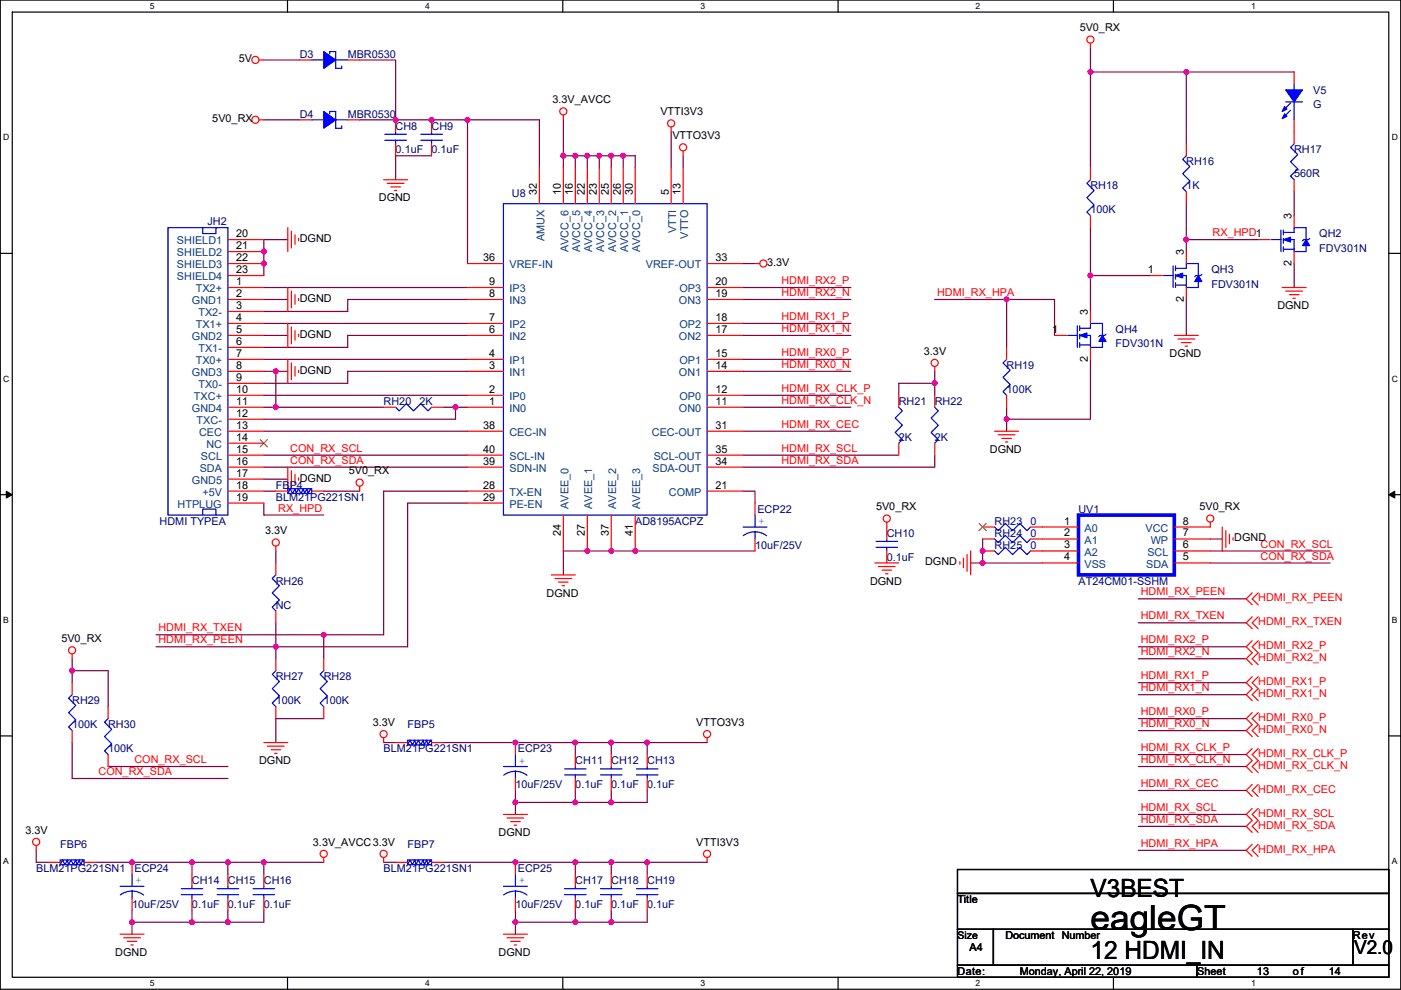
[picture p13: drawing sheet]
<svg xmlns="http://www.w3.org/2000/svg" width="297mm" height="210mm" viewBox="0 0 297 210" stroke-linecap="round" stroke-linejoin="round" font-family="sans-serif">
<defs><g id="words">
<text font-size="7.4" x="231.2" y="197.2">eagleGT</text>
<g font-size="5.3">
<text x="231.2" y="190.2">V3BEST</text>
<text x="231.2" y="203.4">12 HDMI_IN</text>
</g>
<text font-size="4.1" x="287.1" y="202.3">V2.0</text>
<g font-size="2.3">
<text x="228.9" y="6.6">5V0_RX</text>
<text x="50.6" y="13.3">5V</text>
<text x="117.2" y="21.9">3.3V_AVCC</text>
<text x="45" y="26">5V0_RX</text>
<text x="140" y="24.4">VTTI3V3</text>
<text x="142.6" y="29.5">VTTO3V3</text>
<text x="113.8" y="41.4" transform="rotate(-90 113.8 41.4)">32</text>
<text x="118.9" y="41.4" transform="rotate(-90 118.9 41.4)">10</text>
<text x="121.5" y="41.4" transform="rotate(-90 121.5 41.4)">16</text>
<text x="124" y="41.4" transform="rotate(-90 124 41.4)">22</text>
<text x="126.5" y="41.4" transform="rotate(-90 126.5 41.4)">23</text>
<text x="129.1" y="41.4" transform="rotate(-90 129.1 41.4)">25</text>
<text x="131.6" y="41.4" transform="rotate(-90 131.6 41.4)">26</text>
<text x="134.2" y="41.4" transform="rotate(-90 134.2 41.4)">30</text>
<text x="141.8" y="41.4" transform="rotate(-90 141.8 41.4)">5</text>
<text x="144.3" y="41.4" transform="rotate(-90 144.3 41.4)">13</text>
<text x="80.3" y="42.7">DGND</text>
<text x="273.9" y="46.5" transform="rotate(-90 273.9 46.5)">3</text>
<text x="50.1" y="50.3">20</text>
<text x="50.1" y="52.8">21</text>
<text x="63.6" y="51.4">DGND</text>
<text x="50.1" y="55.4">22</text>
<text x="50.1" y="57.9">23</text>
<text x="102.4" y="55.4">36</text>
<text x="151.7" y="55.4">33</text>
<text x="162.6" y="56.4">3.3V</text>
<text x="243.4" y="57.9">1</text>
<text x="251" y="54.1" transform="rotate(-90 251 54.1)">3</text>
<text x="273.9" y="56.4" transform="rotate(-90 273.9 56.4)">2</text>
<text x="50.1" y="65.5">3</text>
<text x="50.1" y="60.5">1</text>
<text x="50.1" y="63">2</text>
<text x="63.6" y="64.1">DGND</text>
<text x="103.7" y="63">8</text>
<text x="103.7" y="60.5">9</text>
<text x="151.7" y="60.5">20</text>
<text x="151.7" y="63">19</text>
<text x="251" y="64.1" transform="rotate(-90 251 64.1)">2</text>
<text x="270.8" y="65.6">DGND</text>
<text x="50.1" y="68.1">4</text>
<text x="50.1" y="70.6">5</text>
<text x="63.6" y="71.7">DGND</text>
<text x="103.7" y="70.6">6</text>
<text x="103.7" y="68.1">7</text>
<text x="151.7" y="68.1">18</text>
<text x="151.7" y="70.6">17</text>
<text x="223.1" y="70.6">1</text>
<text x="230.7" y="66.8" transform="rotate(-90 230.7 66.8)">3</text>
<text x="50.1" y="73.2">6</text>
<text x="50.1" y="75.7">7</text>
<text x="103.7" y="75.7">4</text>
<text x="151.7" y="75.7">15</text>
<text x="195.9" y="75.2">3.3V</text>
<text x="230.7" y="76.8" transform="rotate(-90 230.7 76.8)">2</text>
<text x="248" y="75.7">DGND</text>
<text x="50.1" y="83.3">10</text>
<text x="50.1" y="80.8">9</text>
<text x="50.1" y="78.2">8</text>
<text x="63.6" y="79.3">DGND</text>
<text x="103.7" y="83.3">2</text>
<text x="103.7" y="78.2">3</text>
<text x="151.7" y="83.3">12</text>
<text x="151.7" y="78.2">14</text>
<text x="50.1" y="88.4">12</text>
<text x="50.1" y="85.9">11</text>
<text x="103.7" y="85.9">1</text>
<text x="151.7" y="85.9">11</text>
<text x="50.1" y="90.9">13</text>
<text x="50.1" y="93.5">14</text>
<text x="102.4" y="90.9">38</text>
<text x="151.7" y="90.9">31</text>
<text x="50.1" y="96">15</text>
<text x="50.1" y="98.6">16</text>
<text x="50.1" y="101.1">17</text>
<text x="74" y="100.6">5V0_RX</text>
<text x="102.4" y="98.6">39</text>
<text x="102.4" y="96">40</text>
<text x="151.7" y="98.6">34</text>
<text x="151.7" y="96">35</text>
<text x="209.9" y="96.1">DGND</text>
<text x="50.1" y="106.2">19</text>
<text x="50.1" y="103.6">18</text>
<text x="63.6" y="102.2">DGND</text>
<text x="102.4" y="103.6">28</text>
<text x="102.4" y="106.2">29</text>
<text x="151.7" y="103.6">21</text>
<text x="56.2" y="113.3">3.3V</text>
<text x="118.9" y="113.6" transform="rotate(-90 118.9 113.6)">24</text>
<text x="124" y="113.6" transform="rotate(-90 124 113.6)">27</text>
<text x="129.1" y="113.6" transform="rotate(-90 129.1 113.6)">37</text>
<text x="134.2" y="113.6" transform="rotate(-90 134.2 113.6)">41</text>
<text x="185.7" y="108.2">5V0_RX</text>
<text x="225.6" y="111.3">1</text>
<text x="225.6" y="113.8">2</text>
<text x="250.8" y="113.8">7</text>
<text x="250.8" y="111.3">8</text>
<text x="254.3" y="108.2">5V0_RX</text>
<text x="196.1" y="119.9">DGND</text>
<text x="225.6" y="116.3">3</text>
<text x="225.6" y="118.9">4</text>
<text x="250.8" y="116.3">6</text>
<text x="250.8" y="118.9">5</text>
<text x="261.7" y="114.9">DGND</text>
<text x="184.5" y="124">DGND</text>
<text x="115.9" y="126.5">DGND</text>
<text x="13" y="136.2">5V0_RX</text>
<text x="79.1" y="154">3.3V</text>
<text x="147.6" y="154">VTTO3V3</text>
<text x="54.9" y="162.1">DGND</text>
<text x="5.4" y="176.8">3.3V</text>
<text x="66.4" y="179.4">3.3V_AVCC3.3V</text>
<text x="105.7" y="177.3">DGND</text>
<text x="147.6" y="179.4">VTTI3V3</text>
<text x="203" y="191.6">Title</text>
<text x="24.4" y="202.7">DGND</text>
<text x="105.7" y="202.7">DGND</text>
<text x="205.5" y="201.7">A4</text>
<text x="213.2" y="199.2">Document Number</text>
<text x="286.8" y="199.2">Rev</text>
<text x="203" y="206.8">Date:</text>
<text x="216.2" y="206.8">Monday, April 22, 2019</text>
<text x="253.8" y="206.8">Sheet</text>
<text x="266.5" y="206.8">13</text>
<text x="274.1" y="206.8">of</text>
<text x="281.7" y="206.8">14</text>
</g>
<g font-size="2.3" fill="#000080">
<text x="63.6" y="12.2">D3</text>
<text x="73.7" y="12.2">MBR0530</text>
<text x="278.4" y="19.9">V5</text>
<text x="278.4" y="22.9">G</text>
<text x="63.6" y="24.9">D4</text>
<text x="73.7" y="24.9">MBR0530</text>
<text x="83.9" y="27.5">CH8</text>
<text x="91.5" y="27.5">CH9</text>
<text x="83.9" y="32.6">0.1uF</text>
<text x="91.5" y="32.6">0.1uF</text>
<text x="251.5" y="35.1">RH16</text>
<text x="274.4" y="32.6">RH17</text>
<text x="108.5" y="41.7">U8</text>
<text x="231.2" y="40.2">RH18</text>
<text x="251.5" y="40.2">1K</text>
<text x="274.4" y="37.6">560R</text>
<text x="44" y="47.8">JH2</text>
<text x="231.2" y="45.3">100K</text>
<text x="279.7" y="50.3">QH2</text>
<text x="279.7" y="53.4">FDV301N</text>
<text x="256.9" y="58">QH3</text>
<text x="256.9" y="61">FDV301N</text>
<text x="236.5" y="70.7">QH4</text>
<text x="236.5" y="73.7">FDV301N</text>
<text x="213.4" y="78.3">RH19</text>
<text x="213.4" y="83.4">100K</text>
<text x="81.3" y="85.9">RH20</text>
<text x="89" y="85.9">2K</text>
<text x="190.6" y="85.9">RH21</text>
<text x="198.2" y="85.9">RH22</text>
<text x="190.6" y="93.5">2K</text>
<text x="198.2" y="93.5">2K</text>
<text x="58.5" y="103.7">FBP4</text>
<text x="58.5" y="106.2">BLM21PG221SN1</text>
<text x="33.8" y="111.3">HDMI TYPEA</text>
<text x="134.7" y="111.3">AD8195ACPZ</text>
<text x="160.6" y="108.8">ECP22</text>
<text x="188" y="113.8">CH10</text>
<text x="210.9" y="111.3">RH23</text>
<text x="210.9" y="113.8">RH24</text>
<text x="218.5" y="111.3">0</text>
<text x="218.5" y="113.8">0</text>
<text x="228.7" y="108.8">UV1</text>
<text x="160.1" y="116.4">10uF/25V</text>
<text x="188" y="118.9">0.1uF</text>
<text x="210.9" y="116.4">RH25</text>
<text x="218.5" y="116.4">0</text>
<text x="58.5" y="124">RH26</text>
<text x="228.7" y="124">AT24CM01-SSHM</text>
<text x="58.5" y="129.1">NC</text>
<text x="15.3" y="149.4">RH29</text>
<text x="58.5" y="144.3">RH27</text>
<text x="58.5" y="149.4">100K</text>
<text x="68.6" y="144.3">RH28</text>
<text x="68.6" y="149.4">100K</text>
<text x="15.3" y="154.5">100K</text>
<text x="22.9" y="154.5">RH30</text>
<text x="86.4" y="154.5">FBP5</text>
<text x="22.9" y="159.6">100K</text>
<text x="81.3" y="159.6">BLM21PG221SN1</text>
<text x="109.8" y="159.6">ECP23</text>
<text x="109.3" y="167.2">10uF/25V</text>
<text x="122" y="162.1">CH11</text>
<text x="122" y="167.2">0.1uF</text>
<text x="129.6" y="162.1">CH12</text>
<text x="129.6" y="167.2">0.1uF</text>
<text x="137.2" y="162.1">CH13</text>
<text x="137.2" y="167.2">0.1uF</text>
<text x="12.8" y="179.9">FBP6</text>
<text x="86.4" y="179.9">FBP7</text>
<text x="7.7" y="185">BLM21PG221SN1</text>
<text x="28.5" y="185">ECP24</text>
<text x="81.3" y="185">BLM21PG221SN1</text>
<text x="109.8" y="185">ECP25</text>
<text x="40.7" y="187.5">CH14</text>
<text x="48.3" y="187.5">CH15</text>
<text x="55.9" y="187.5">CH16</text>
<text x="122" y="187.5">CH17</text>
<text x="129.6" y="187.5">CH18</text>
<text x="137.2" y="187.5">CH19</text>
<text x="28" y="192.6">10uF/25V</text>
<text x="40.7" y="192.6">0.1uF</text>
<text x="48.3" y="192.6">0.1uF</text>
<text x="55.9" y="192.6">0.1uF</text>
<text x="109.3" y="192.6">10uF/25V</text>
<text x="122" y="192.6">0.1uF</text>
<text x="129.6" y="192.6">0.1uF</text>
<text x="137.2" y="192.6">0.1uF</text>
</g>
<g font-size="2.3" fill="#004080">
<text x="37.5" y="51.9">SHIELD1</text>
<text x="115.4" y="51.2" transform="rotate(-90 115.4 51.2)">AMUX</text>
<text x="120.5" y="53.5" transform="rotate(-90 120.5 53.5)">AVCC_6</text>
<text x="123" y="53.5" transform="rotate(-90 123 53.5)">AVCC_5</text>
<text x="125.6" y="53.5" transform="rotate(-90 125.6 53.5)">AVCC_4</text>
<text x="128.1" y="53.5" transform="rotate(-90 128.1 53.5)">AVCC_3</text>
<text x="130.7" y="53.5" transform="rotate(-90 130.7 53.5)">AVCC_2</text>
<text x="133.2" y="53.5" transform="rotate(-90 133.2 53.5)">AVCC_1</text>
<text x="135.7" y="53.5" transform="rotate(-90 135.7 53.5)">AVCC_0</text>
<text x="143.4" y="49.4" transform="rotate(-90 143.4 49.4)">VTTI</text>
<text x="145.9" y="50.6" transform="rotate(-90 145.9 50.6)">VTTO</text>
<text x="37.5" y="54.4">SHIELD2</text>
<text x="37.5" y="56.9">SHIELD3</text>
<text x="37.5" y="59.5">SHIELD4</text>
<text x="108" y="56.9">VREF-IN</text>
<text x="136.9" y="56.9">VREF-OUT</text>
<text x="40.7" y="64.6">GND1</text>
<text x="41.5" y="62">TX2+</text>
<text x="108" y="64.6">IN3</text>
<text x="108" y="62">IP3</text>
<text x="144" y="64.6">ON3</text>
<text x="144.1" y="62">OP3</text>
<text x="41.5" y="69.6">TX1+</text>
<text x="42.1" y="67.1">TX2-</text>
<text x="108" y="69.6">IP2</text>
<text x="144.1" y="69.6">OP2</text>
<text x="40.7" y="72.2">GND2</text>
<text x="41.5" y="77.3">TX0+</text>
<text x="42.1" y="74.7">TX1-</text>
<text x="108" y="77.3">IP1</text>
<text x="108" y="72.2">IN2</text>
<text x="144" y="72.2">ON2</text>
<text x="144.1" y="77.3">OP1</text>
<text x="40.7" y="79.8">GND3</text>
<text x="42.1" y="82.3">TX0-</text>
<text x="108" y="79.8">IN1</text>
<text x="144" y="79.8">ON1</text>
<text x="40.7" y="87.4">GND4</text>
<text x="41.1" y="84.9">TXC+</text>
<text x="41.7" y="90">TXC-</text>
<text x="108" y="87.4">IN0</text>
<text x="108" y="84.9">IP0</text>
<text x="144" y="87.4">ON0</text>
<text x="144.1" y="84.9">OP0</text>
<text x="42.2" y="92.5">CEC</text>
<text x="43.7" y="95">NC</text>
<text x="108" y="92.5">CEC-IN</text>
<text x="138.2" y="92.5">CEC-OUT</text>
<text x="42.4" y="100.1">SDA</text>
<text x="42.6" y="97.6">SCL</text>
<text x="108" y="100.1">SDN-IN</text>
<text x="108" y="97.6">SCL-IN</text>
<text x="138.3" y="100.1">SDA-OUT</text>
<text x="138.6" y="97.6">SCL-OUT</text>
<text x="37.7" y="107.7">HTPLUG</text>
<text x="40.7" y="102.7">GND5</text>
<text x="42.9" y="105.2">+5V</text>
<text x="108" y="105.2">TX-EN</text>
<text x="108" y="107.7">PE-EN</text>
<text x="120.5" y="108" transform="rotate(-90 120.5 108)">AVEE_0</text>
<text x="125.6" y="108" transform="rotate(-90 125.6 108)">AVEE_1</text>
<text x="130.7" y="108" transform="rotate(-90 130.7 108)">AVEE_2</text>
<text x="135.7" y="108" transform="rotate(-90 135.7 108)">AVEE_3</text>
<text x="141.8" y="105.2">COMP</text>
<text x="229.9" y="112.8">A0</text>
<text x="242.9" y="112.8">VCC</text>
<text x="229.9" y="115.4">A1</text>
<text x="229.9" y="117.9">A2</text>
<text x="243.3" y="117.9">SCL</text>
<text x="244" y="115.4">WP</text>
<text x="229.9" y="120.4">VSS</text>
<text x="243" y="120.4">SDA</text>
</g>
<g font-size="2.3" fill="#f00">
<text x="257.1" y="50.1">RX_HPD1</text>
<text x="165.7" y="60.3">HDMI_RX2_P</text>
<text x="165.7" y="62.8">HDMI_RX2_N</text>
<text x="198.7" y="62.8">HDMI_RX_HPA</text>
<text x="165.7" y="67.9">HDMI_RX1_P</text>
<text x="165.7" y="70.4">HDMI_RX1_N</text>
<text x="165.7" y="75.5">HDMI_RX0_P</text>
<text x="165.7" y="78">HDMI_RX0_N</text>
<text x="165.7" y="83.1">HDMI_RX_CLK_P</text>
<text x="165.7" y="85.7">HDMI_RX_CLK_N</text>
<text x="61.5" y="95.8">CON_RX_SCL</text>
<text x="165.7" y="95.8">HDMI_RX_SCL</text>
<text x="165.7" y="90.7">HDMI_RX_CEC</text>
<text x="61.5" y="98.4">CON_RX_SDA</text>
<text x="165.7" y="98.4">HDMI_RX_SDA</text>
<text x="59" y="108.5">RX_HPD</text>
<text x="267.3" y="116.1">CON_RX_SCL</text>
<text x="267.3" y="118.7">CON_RX_SDA</text>
<text x="241.9" y="131.4">HDMI_RX_TXEN</text>
<text x="241.9" y="126.3">HDMI_RX_PEEN</text>
<text x="266.8" y="127.6">HDMI_RX_PEEN</text>
<text x="33.6" y="133.9">HDMI_RX_TXEN</text>
<text x="33.6" y="136.5">HDMI_RX_PEEN</text>
<text x="241.9" y="136.5">HDMI_RX2_P</text>
<text x="266.8" y="137.7">HDMI_RX2_P</text>
<text x="266.8" y="132.6">HDMI_RX_TXEN</text>
<text x="241.9" y="139">HDMI_RX2_N</text>
<text x="266.8" y="140.3">HDMI_RX2_N</text>
<text x="241.9" y="144.1">HDMI_RX1_P</text>
<text x="241.9" y="146.6">HDMI_RX1_N</text>
<text x="266.8" y="145.3">HDMI_RX1_P</text>
<text x="266.8" y="147.9">HDMI_RX1_N</text>
<text x="241.9" y="151.7">HDMI_RX0_P</text>
<text x="241.9" y="154.2">HDMI_RX0_N</text>
<text x="266.8" y="153">HDMI_RX0_P</text>
<text x="266.8" y="155.5">HDMI_RX0_N</text>
<text x="28.5" y="161.9">CON_RX_SCL</text>
<text x="241.9" y="159.3">HDMI_RX_CLK_P</text>
<text x="241.9" y="161.9">HDMI_RX_CLK_N</text>
<text x="266.8" y="160.6">HDMI_RX_CLK_P</text>
<text x="20.9" y="164.4">CON_RX_SDA</text>
<text x="241.9" y="166.9">HDMI_RX_CEC</text>
<text x="266.8" y="163.1">HDMI_RX_CLK_N</text>
<text x="241.9" y="172">HDMI_RX_SCL</text>
<text x="266.8" y="168.2">HDMI_RX_CEC</text>
<text x="266.8" y="173.3">HDMI_RX_SCL</text>
<text x="241.9" y="174.6">HDMI_RX_SDA</text>
<text x="241.9" y="179.6">HDMI_RX_HPA</text>
<text x="266.8" y="175.8">HDMI_RX_SDA</text>
<text x="266.8" y="180.9">HDMI_RX_HPA</text>
</g>
<text font-size="2.2" x="203" y="199.1">Size</text>
<g font-size="2.1" fill="#00f">
<text x="160.8" y="111.2">+</text>
<text x="110" y="162">+</text>
<text x="28.8" y="187.4">+</text>
<text x="110" y="187.4">+</text>
</g>
<g font-size="1.8">
<text x="31.8" y="1.9">5</text>
<text x="90.1" y="1.9">4</text>
<text x="148.5" y="1.9">3</text>
<text x="206.9" y="1.9">2</text>
<text x="265.2" y="1.9">1</text>
<text x=".7" y="29.8">D</text>
<text x="295.1" y="29.8">D</text>
<text x=".7" y="81">C</text>
<text x="295.1" y="81">C</text>
<text x=".7" y="132.1">B</text>
<text x="295.1" y="132.1">B</text>
<text x=".7" y="183.3">A</text>
<text x="295.1" y="183.3">A</text>
<text x="31.8" y="209.2">5</text>
<text x="90.1" y="209.2">4</text>
<text x="148.5" y="209.2">3</text>
<text x="206.9" y="209.2">2</text>
<text x="265.2" y="209.2">1</text>
</g>
</g></defs>
<path d="M.1 0h296.9v209.8h-296.9zM2.6 2.6h291.8v204.7h-291.8z" fill="none" stroke="#000" stroke-width=".25"/>
<g fill="#fff">
<path d="M31.8 .3h1v2h-1z"/>
<path d="M31.8 207.5h1v2.1h-1z"/>
</g>
<path d="M61 0v2.6M61 207.3v2.5" fill="none" stroke="#000" stroke-width=".25"/>
<g fill="#fff">
<path d="M90.1 .3h1v2h-1z"/>
<path d="M90.1 207.5h1v2.1h-1z"/>
</g>
<path d="M119.3 0v2.6M119.3 207.3v2.5" fill="none" stroke="#000" stroke-width=".25"/>
<g fill="#fff">
<path d="M148.5 .3h1v2h-1z"/>
<path d="M148.5 207.5h1v2.1h-1z"/>
</g>
<path d="M177.7 0v2.6M177.7 207.3v2.5" fill="none" stroke="#000" stroke-width=".25"/>
<g fill="#fff">
<path d="M206.9 .3h1v2h-1z"/>
<path d="M206.9 207.5h1v2.1h-1z"/>
</g>
<path d="M236.1 0v2.6M236.1 207.3v2.5" fill="none" stroke="#000" stroke-width=".25"/>
<g fill="#fff">
<path d="M265.2 .3h1v2h-1z"/>
<path d="M265.2 207.5h1v2.1h-1z"/>
<path d="M.7 28.2h1.3v2h-1.3z"/>
<path d="M295.1 28.2h1.3v2h-1.3z"/>
<path d="M.7 79.3h1.3v2.1h-1.3z"/>
<path d="M295.1 79.3h1.3v2.1h-1.3z"/>
</g>
<path d="M.1 53.7h2.5M294.4 53.7h2.6" fill="none" stroke="#000" stroke-width=".25"/>
<g fill="#fff">
<path d="M.7 130.5h1.2v2h-1.2z"/>
<path d="M295.1 130.5h1.2v2h-1.2z"/>
</g>
<path d="M.1 104.9h2.5M294.4 104.9h2.6" fill="none" stroke="#000" stroke-width=".25"/>
<path d="M1.3 104.2l1.3 .7-1.3 .7zM294.4 104.9l1.3-.7v1.4z" fill="#000" stroke="#000" stroke-width=".21"/>
<g fill="#fff">
<path d="M.7 181.7h1.2v2h-1.2z"/>
<path d="M295.1 181.7h1.2v2h-1.2z"/>
</g>
<path d="M.1 156.1h2.5M294.4 156.1h2.6M203 184.4h91.4v5.1h-91.4zM203 189.5h91.4v7.6h-91.4zM203 197.1h7.6v7.6h-7.6zM210.6 197.1h76.2v7.6h-76.2zM286.8 197.1h7.6v7.6h-7.6zM203 204.7h50.8v2.6h-50.8zM253.8 204.7h40.6v2.6h-40.6z" fill="none" stroke="#000" stroke-width=".25"/>
<g fill="none" stroke="#800040" stroke-width=".25">
<path d="M55.9 12.7h7.7M76.3 12.7h7.6v12.7M231.2 10.2v5.1h20.3M231.2 15.3v20.3M251.5 15.3h22.9M251.5 15.3v15.2M55.9 25.4h7.7M76.3 25.4h7.6M83.9 25.4h15.2M91.5 33h-7.6v5.1M99.1 25.4h15.3v10.2M99.1 25.4v30.5"/>
<path d="M119.4 33v2.6M119.4 33h2.6M119.4 25.4v7.6M122 33v2.6M122 33h2.5M124.5 33h2.6M124.5 33v2.6M127.1 33v2.6M127.1 33h2.5M129.6 33v2.6M129.6 33h2.5M132.1 33h2.6v2.6"/>
<path d="M132.1 33v2.6M142.3 28v7.6M144.8 33v2.6M61 50.8h-5.1v7.6M157.5 55.9h2.6M231.2 48.3v10.1M231.2 58.4v7.7M231.2 58.4h12.7M251.5 43.2v7.6M251.5 50.8v2.6M251.5 50.8h15.3M274.4 55.9v5.1"/>
<path d="M274.4 40.7v5M55.9 61h43.2M55.9 68.6h43.2M55.9 76.2h43.2M55.9 63.5h5.1M55.9 71.1h5.1M55.9 78.8h2.6M58.5 78.8h2.5M58.5 78.8v7.6M99.1 63.5h-25.4v2.6h-17.8M99.1 71.1h-25.4v2.6h-17.8M99.1 78.8h-25.4v2.5h-17.8"/>
<path d="M157.5 63.5h22.9M157.5 68.6h22.9M157.5 71.1h22.9M157.5 76.2h22.9M157.5 78.8h22.9M157.5 61h22.9M198.2 63.5h15.2M198.2 78.8v2.5M213.4 63.5h10.2v7.6M213.4 63.5v10.2M231.2 76.2v12.7h-17.8M251.5 63.5v7.6"/>
<path d="M55.9 83.8h43.2M55.9 91.5h43.2M55.9 96.5h43.2M55.9 99.1h43.2M55.9 86.4h2.6M58.5 86.4h22.8M94 86.4h2.6M96.6 86.4v2.5h-40.7M96.6 86.4h2.5M157.5 83.8h22.9M157.5 86.4h22.9M157.5 91.5h22.9"/>
<path d="M157.5 96.5h33.1M198.2 96.5v2.6h-40.7M198.2 81.3h-7.6v2.5M198.2 81.3v2.5M213.4 88.9v2.6M213.4 86.4v2.5M55.9 106.7v2.5h12.7M55.9 104.2h2.6M55.9 101.6h5.1M58.5 116.9v2.5M68.6 104.2h7.7M99.1 104.2h-17.8v30.4h-12.7"/>
<path d="M99.1 106.7h-12.7v30.5h-27.9M157.5 104.2h2.6v2.5M160.1 116.9h-40.7v5M205.8 119.4h2.5M208.3 119.4h12.7M208.3 114.3v5.1M256.6 116.9h25.4M256.6 119.4h25.4M256.6 114.3h2.5M15.3 139.7v2.6M33.1 137.2h25.4M33.1 134.6h35.5"/>
<path d="M58.5 137.2v2.5M58.5 132.1v5.1M68.6 134.6v5.1M241.4 132.1h22.8M241.4 127h22.8M241.4 137.2h22.8M241.4 139.7h22.8M15.3 157.5v7.6h33M15.3 142.3h7.6v7.6M15.3 142.3v2.5M68.6 152.4h-10.1v5.1M81.3 157.5h2.6"/>
<path d="M122 157.5h-28M122 157.5v2.5M122 157.5h7.6M129.6 157.5v2.5M129.6 157.5h7.6M137.2 157.5v2.5M137.2 157.5h12.7M241.4 144.8h22.8M241.4 147.3h22.8M241.4 152.4h22.8M241.4 155h22.8M22.9 162.6h25.4"/>
<path d="M109.3 167.7v2.5M109.3 170.2h12.7M109.3 170.2v2.5M122 167.7v2.5M122 170.2h7.6M129.6 167.7v2.5M137.2 167.7v2.5h-7.6M241.4 167.7h22.8M241.4 160h22.8M241.4 162.6h22.8M241.4 172.7h22.8M241.4 175.3h22.8"/>
<path d="M7.7 180.4v2.5h2.5M20.4 182.9h20.3M28 193.1v2.5M28 195.6v2.5M28 195.6h12.7M40.7 182.9v2.5M40.7 193.1v2.5M40.7 182.9h7.6M40.7 195.6h7.6M48.3 182.9v2.5M48.3 182.9h7.6M48.3 193.1v2.5"/>
<path d="M55.9 182.9h12.7M55.9 182.9v2.5M55.9 193.1v2.5h-7.6M81.3 182.9h2.6M94 182.9h28M109.3 193.1v2.5M109.3 195.6h12.7M109.3 195.6v2.5M122 182.9v2.5M122 193.1v2.5M122 182.9h7.6M122 195.6h7.6"/>
<path d="M129.6 182.9v2.5M129.6 193.1v2.5M129.6 182.9h7.6M137.2 182.9v2.5M137.2 193.1v2.5h-7.6M137.2 182.9h12.7M241.4 180.4h22.8"/>
</g>
<g fill="#f0f" stroke="#f0f" stroke-width=".25">
<circle cx="55.9" cy="55.9" r=".5"/>
<circle cx="55.9" cy="53.3" r=".5"/>
<circle cx="58.5" cy="78.7" r=".5"/>
<circle cx="58.5" cy="86.4" r=".5"/>
<circle cx="96.6" cy="86.4" r=".5"/>
<circle cx="124.5" cy="116.8" r=".5"/>
<circle cx="129.6" cy="116.8" r=".5"/>
<circle cx="134.7" cy="116.8" r=".5"/>
<circle cx="58.5" cy="137.2" r=".5"/>
<circle cx="68.6" cy="134.6" r=".5"/>
<circle cx="40.7" cy="182.9" r=".5"/>
<circle cx="28" cy="182.9" r=".5"/>
<circle cx="48.3" cy="182.9" r=".5"/>
<circle cx="40.7" cy="195.6" r=".5"/>
<circle cx="28" cy="195.6" r=".5"/>
<circle cx="48.3" cy="195.6" r=".5"/>
<circle cx="55.9" cy="182.9" r=".5"/>
<circle cx="119.4" cy="33" r=".5"/>
<circle cx="122" cy="33" r=".5"/>
<circle cx="124.5" cy="33" r=".5"/>
<circle cx="127" cy="33" r=".5"/>
<circle cx="129.6" cy="33" r=".5"/>
<circle cx="132.1" cy="33" r=".5"/>
<circle cx="213.4" cy="88.9" r=".5"/>
<circle cx="213.4" cy="63.5" r=".5"/>
<circle cx="231.2" cy="58.4" r=".5"/>
<circle cx="251.5" cy="50.8" r=".5"/>
<circle cx="231.2" cy="15.2" r=".5"/>
<circle cx="251.5" cy="15.2" r=".5"/>
<circle cx="122" cy="182.9" r=".5"/>
<circle cx="109.3" cy="182.9" r=".5"/>
<circle cx="137.2" cy="182.9" r=".5"/>
<circle cx="129.6" cy="182.9" r=".5"/>
<circle cx="122" cy="195.6" r=".5"/>
<circle cx="109.3" cy="195.6" r=".5"/>
<circle cx="129.6" cy="195.6" r=".5"/>
<circle cx="137.2" cy="157.5" r=".5"/>
<circle cx="109.3" cy="157.5" r=".5"/>
<circle cx="129.6" cy="157.5" r=".5"/>
<circle cx="122" cy="157.5" r=".5"/>
<circle cx="122" cy="170.2" r=".5"/>
<circle cx="109.3" cy="170.2" r=".5"/>
<circle cx="129.6" cy="170.2" r=".5"/>
<circle cx="198.2" cy="81.3" r=".5"/>
<circle cx="83.9" cy="25.4" r=".5"/>
<circle cx="99.1" cy="25.4" r=".5"/>
<circle cx="15.3" cy="142.2" r=".5"/>
<circle cx="208.3" cy="116.8" r=".5"/>
<circle cx="208.3" cy="119.4" r=".5"/>
<circle cx="91.5" cy="25.4" r=".5"/>
</g>
<g fill="none" stroke="#f00" stroke-width=".25">
<path d="M54.9 12.7h1M63.6 12.7h2.5M73.7 12.7h2.6M231.2 9.2v1M274.4 15.3v2.5M54.9 25.4h1M63.6 25.4h2.5M73.7 25.4h2.6M81.3 38.1h5.1M82.1 38.9h3.6M82.9 39.6h2M83.9 25.4v2.6"/>
<path d="M83.9 30.5v2.5M91.5 25.4v2.6M91.5 30.5v2.5M114.4 35.6v7.6M119.4 24.4v1M119.4 35.6v7.6M122 35.6v7.6M124.5 35.6v7.6M127.1 35.6v7.6M129.6 35.6v7.6M132.1 35.6v7.6M134.7 35.6v7.6"/>
<path d="M142.3 26.9v1.1M142.3 35.6v7.6M144.8 32v1M144.8 35.6v7.6M231.2 35.6v2.5M251.5 30.5v2.5M274.4 38.1v2.6M274.4 25.4v5.1M48.3 50.8h7.6M48.3 53.4h7.6M48.3 55.9h7.6M48.3 58.4h7.6"/>
<path d="M61 48.3v5.1M61.8 49v3.6M62.5 49.8v2M63.3 50.6v.5M83.6 40.4h.5M99.1 55.9h7.6M149.9 55.9h7.6M160.1 55.9h1M231.2 45.7v2.6M243.9 58.4h2.5M251.5 53.4v2.5M251.5 40.7v2.5"/>
<path d="M266.8 50.8h2.5M274.4 45.7v2.6M274.4 53.4v2.5M48.3 61h7.6M48.3 63.5h7.6M48.3 66.1h7.6M48.3 68.6h7.6M48.3 71.1h7.6M48.3 73.7h7.6M48.3 76.2h7.6M48.3 78.8h7.6M61 61v5.1"/>
<path d="M61 68.6v5.1M61 76.2v5.1M61.8 61.7v3.6M61.8 69.4v3.5M61.8 77v3.5M62.5 62.5v2M62.5 70.1v2.1M62.5 77.7v2.1M63.3 63.3v.5M63.3 70.9v.5M63.3 78.5v.5M99.1 78.8h7.6"/>
<path d="M99.1 76.2h7.6M99.1 71.1h7.6M99.1 68.6h7.6M99.1 63.5h7.6M99.1 61h7.6M149.9 61h7.6M149.9 63.5h7.6M149.9 68.6h7.6M149.9 71.1h7.6M149.9 76.2h7.6M149.9 78.8h7.6M198.2 77.7v1.1"/>
<path d="M213.4 73.7v2.5M223.6 71.1h2.5M231.2 66.1v2.5M231.2 73.7v2.5M249 71.1h5.1M249.7 71.9h3.6M250.5 72.7h2M251.3 73.4h.5M251.5 61v2.5M271.8 61h5.1M272.6 61.7h3.6M273.4 62.5h2"/>
<path d="M274.1 63.3h.5M48.3 81.3h7.6M48.3 83.8h7.6M48.3 86.4h7.6M48.3 88.9h7.6M48.3 91.5h7.6M48.3 94h7.6M48.3 96.5h7.6M48.3 99.1h7.6M61 99.1v5.1h-2.5M61.8 99.8v3.6M81.3 86.4h2.6"/>
<path d="M91.5 86.4h2.5M99.1 86.4h7.6M99.1 83.8h7.6M99.1 91.5h7.6M99.1 99.1h7.6M99.1 96.5h7.6M149.9 83.8h7.6M149.9 86.4h7.6M149.9 91.5h7.6M149.9 96.5h7.6M149.9 99.1h7.6M190.6 83.8v2.6"/>
<path d="M190.6 94v2.5M198.2 83.8v2.6M198.2 94v2.5M210.9 91.5h5.1M211.6 92.2h3.6M212.4 93h2M213.2 93.7h.5M213.4 83.8v2.6M48.3 101.6h7.6M48.3 104.2h7.6M48.3 106.7h7.6M58.5 115.8v1.1"/>
<path d="M58.5 119.4v2.5M62.5 100.6v2M63.3 101.4v.5M66.1 104.2h2.5M76.3 103.1v1.1M99.1 104.2h7.6M99.1 106.7h7.6M119.4 109.2v7.7M124.5 109.2v7.7M129.6 109.2v7.7M134.7 109.2v7.7M149.9 104.2h7.6"/>
<path d="M160.1 106.7v2.5M160.1 114.3v2.6M185.5 119.4h5.1M188 110.8v3.5M188 116.9v2.5M203.5 119.1v.6M204.3 118.4v2M205 117.6v3.6M205.8 116.9v5M208.3 116.9h2.6M208.3 111.8h2.6M208.3 114.3h2.6"/>
<path d="M218.5 116.9h10.2M218.5 111.8h10.2M218.5 114.3h10.2M221 119.4h7.7M249 114.3h7.6M249 116.9h7.6M249 119.4h7.6M256.6 110.8v1h-7.6M259.1 111.8v5.1M259.9 112.5v3.6M260.7 113.3v2M261.4 114.1v.5"/>
<path d="M15.3 138.7v1M58.5 129.6v2.5M58.5 139.7v2.6M68.6 139.7v2.6M116.9 121.9h5.1M117.7 122.7h3.5M118.4 123.5h2.1M119.2 124.2h.5M186.2 120.2h3.6M187 120.9h2M187.8 121.7h.5M265.5 135.9l-1.3 1.3 1.3 1.3-1.3 1.2 1.3 1.3"/>
<path d="M265.5 130.8l-1.3 1.3 1.3 1.3M265.5 125.8l-1.3 1.2 1.3 1.3M266.8 135.9l-1.3 1.3 1.3 1.3-1.3 1.2 1.3 1.3M266.8 130.8l-1.3 1.3 1.3 1.3M266.8 125.8l-1.3 1.2 1.3 1.3M15.3 155v2.5M15.3 144.8v2.5M22.9 149.9v2.5M55.9 157.5h5.1M56.7 158.3h3.6M57.5 159h2M58.2 159.8h.5"/>
<path d="M58.5 149.9v2.5M68.6 149.9v2.5M81.3 156.5v1M83.9 157.5h2.5M91.5 157.5h2.5M109.3 157.5v2.5M149.9 156.5v1M265.5 143.5l-1.3 1.3 1.3 1.3-1.3 1.2 1.3 1.3M265.5 151.2l-1.3 1.2 1.3 1.3-1.3 1.3 1.3 1.2M265.5 158.8l-1.3 1.2 1.3 1.3-1.3 1.3 1.3 1.3M266.8 143.5l-1.3 1.3 1.3 1.3-1.3 1.2 1.3 1.3M266.8 151.2l-1.3 1.2 1.3 1.3-1.3 1.3 1.3 1.2"/>
<path d="M266.8 158.8l-1.3 1.2 1.3 1.3-1.3 1.3 1.3 1.3M7.7 179.3v1.1M22.9 160v2.6M106.7 172.7h5.1M107.5 173.5h3.6M108.3 174.3h2M109 175h.5M109.3 165.1v2.6M122 160v2.6M122 165.1v2.6M129.6 160v2.6M129.6 165.1v2.6"/>
<path d="M137.2 160v2.6M137.2 165.1v2.6M265.5 166.4l-1.3 1.3 1.3 1.2M265.5 171.5l-1.3 1.2 1.3 1.3-1.3 1.3 1.3 1.3M265.5 179.1l-1.3 1.3 1.3 1.2M266.8 166.4l-1.3 1.3 1.3 1.2M266.8 171.5l-1.3 1.2 1.3 1.3-1.3 1.3 1.3 1.3M266.8 179.1l-1.3 1.3 1.3 1.2M10.2 182.9h2.6M17.8 182.9h2.6M25.5 198.1h5M26.2 198.9h3.6"/>
<path d="M27 199.7h2M28 182.9v2.5M28 190.5v2.6M40.7 185.4v2.6M40.7 190.5v2.6M48.3 185.4v2.6M48.3 190.5v2.6M55.9 185.4v2.6M55.9 190.5v2.6M68.6 181.9v1M81.3 181.9v1M83.9 182.9h2.5"/>
<path d="M91.5 182.9h2.5M106.7 198.1h5.1M107.5 198.9h3.6M108.3 199.7h2M109.3 182.9v2.5M109.3 190.5v2.6M122 185.4v2.6M122 190.5v2.6M129.6 185.4v2.6M129.6 190.5v2.6M137.2 185.4v2.6M137.2 190.5v2.6"/>
<path d="M149.9 181.9v1M27.7 200.4h.6M109 200.4h.5"/>
<circle cx="54.1" cy="12.7" r=".76"/>
<circle cx="231.2" cy="8.4" r=".76"/>
<circle cx="54.1" cy="25.4" r=".76"/>
<circle cx="119.4" cy="23.6" r=".76"/>
<circle cx="142.3" cy="26.2" r=".76"/>
<circle cx="144.8" cy="31.2" r=".76"/>
<circle cx="161.8" cy="55.9" r=".76"/>
<circle cx="198.2" cy="77" r=".76"/>
<circle cx="58.5" cy="115.1" r=".76"/>
<circle cx="76.2" cy="102.4" r=".76"/>
<circle cx="188" cy="110" r=".76"/>
<circle cx="256.6" cy="110" r=".76"/>
<circle cx="15.3" cy="137.9" r=".76"/>
<circle cx="81.3" cy="155.7" r=".76"/>
<circle cx="149.9" cy="155.7" r=".76"/>
<circle cx="7.7" cy="178.6" r=".76"/>
<circle cx="68.6" cy="181.1" r=".76"/>
<circle cx="81.3" cy="181.1" r=".76"/>
<circle cx="149.9" cy="181.1" r=".76"/>
</g>
<g fill="none" stroke="#00f" stroke-width=".25">
<path d="M66.1 12.7h2.5M69.9 11.5v-.6h1.3v3.6h1.3v-.5M71.2 12.7h2.5M274.4 17.8v1.3M66.1 25.4h2.5M69.9 24.2v-.6h1.3v3.6h1.3v-.5M71.2 25.4h2.5M81.6 29.7h4.6M81.6 28.5h4.6M83.9 28v.5M83.9 29.7v.8M89.2 29.7h4.6"/>
<path d="M89.2 28.5h4.6M91.5 28v.5M91.5 29.7v.8M231.2 38.1l-.8 .8 1.6 1.5-1.6 1.5 1.6 1.6-1.6 1.5 .8 .7M251.5 33l-.7 .8 1.5 1.5-1.5 1.6 1.5 1.5-1.5 1.5 .7 .8M272.6 21.6h3.6M273.6 21.9l-1.5 1.5M273.6 23.4l-1.5 1.5M274.4 21.6v3.8M274.4 30.5l-.8 .8 1.5 1.5-1.5 1.5 1.5 1.5-1.5 1.6 .8 .7M35.6 48.3h12.7v60.9h-12.7zM43 48.3v1.3h2.8v-1.3h.2"/>
<path d="M106.7 43.2h43.2v66h-43.2zM246.7 58.4h2M248.7 56.4v4.6M249.2 56.9h2.3v-1h2.6v2.5M249.2 58.4h2.3v2.6h2.6v-1.5M249.2 56.4v1M249.2 58.2v1M249.2 60v1M254.8 58.2l-.2 .2h-1l-.3 .3M269.6 50.8h2M271.6 48.8v4.6M272.1 49.3h2.3v-1h2.5v2.5"/>
<path d="M272.1 50.8h2.3v2.6h2.5v-1.6M272.1 52.9h2.3M272.1 48.8v1M272.1 50.6v1M272.1 52.3v1.1M277.7 50.6l-.3 .2h-1l-.2 .3M213.4 76.2l-.7 .8 1.5 1.5-1.5 1.5 1.5 1.6-1.5 1.5 .7 .7M226.4 71.1h2M228.4 69.1v4.6M228.9 69.6h2.3v-1h2.5v2.5M228.9 71.1h2.3v2.6h2.5v-1.5M228.9 73.2h2.3"/>
<path d="M228.9 69.1v1M228.9 70.9v1M228.9 72.7v1M234.5 70.9l-.3 .2h-1l-.2 .3M249.2 60.5h2.3M83.9 86.4l.7 .7 1.6-1.5 1.5 1.5 1.5-1.5 1.5 1.5 .8-.7M190.6 86.4l.7 .7-1.5 1.6 1.5 1.5-1.5 1.5 1.5 1.5-.7 .8M198.2 86.4l.7 .7-1.5 1.6 1.5 1.5-1.5 1.5 1.5 1.5-.7 .8M43 109.2v-1.2h2.8v1.2M61 103.7h5.1v1h-5.1zM66.1 104.2l-.3-.5-.5 1-.2-1-.5 1-.3-1-.5 1-.5-1-.5 1-.3-1-.5 1-.5-1-.5 1M157.5 111.8h5.1"/>
<path d="M157.6 113.6l1.4-.7 1.1-.1 1.5 .3 .9 .5M160.1 112.8v1.5M160.1 109.2v2.6M185.7 116.1h4.6M185.7 114.8h4.6M188 114.3v.5M188 116.1v.8M210.9 116.9l.7 .7 1.6-1.5 1.5 1.5 1.5-1.5 1.5 1.5 .8-.7M210.9 111.8l.7 .7 1.6-1.5 1.5 1.5 1.5-1.5 1.5 1.5 .8-.7M210.9 114.3l.7 .8 1.6-1.5 1.5 1.5 1.5-1.5 1.5 1.5 .8-.8M58.5 121.9l-.8 .8 1.5 1.5-1.5 1.6 1.5 1.5-1.5 1.5 .8 .8M15.3 147.3l-.8 .8 1.6 1.5-1.6 1.6 1.6 1.5-1.6 1.5 .8 .8"/>
<path d="M22.9 152.4l-.7 .8 1.5 1.5-1.5 1.5 1.5 1.6-1.5 1.5 .7 .7M58.5 142.3l-.8 .7 1.5 1.5-1.5 1.6 1.5 1.5-1.5 1.5 .8 .8M68.6 142.3l-.7 .7 1.5 1.5-1.5 1.6 1.5 1.5-1.5 1.5 .7 .8M86.4 157h5.1v1h-5.1zM91.5 157.5l-.3-.5-.5 1-.2-1-.5 1-.3-1-.5 1-.5-1-.5 1-.3-1-.5 1-.5-1-.5 1M106.7 162.6h5.1M106.8 164.4l1.4-.7 1.1-.1 1.5 .3 .9 .5M109.3 163.6v1.5M109.3 160v2.6M119.7 164.4h4.6M119.7 163.1h4.6M122 162.6v.5"/>
<path d="M122 164.4v.7M127.3 164.4h4.6M127.3 163.1h4.6M129.6 162.6v.5M129.6 164.4v.7M134.9 164.4h4.6M134.9 163.1h4.6M137.2 162.6v.5M137.2 164.4v.7M12.8 182.4h5v1h-5zM17.8 182.9l-.2-.5-.5 1-.3-1-.5 1-.2-1-.5 1-.6-1-.5 1-.2-1-.5 1-.5-1-.5 1M25.5 188h5"/>
<path d="M25.5 189.8l1.4-.7 1.1-.1 1.5 .3 1 .5M28 189v1.5M28 185.4v2.6M38.4 189.8h4.6M38.4 188.5h4.6M40.7 188v.5M40.7 189.8v.7M46 189.8h4.6M46 188.5h4.6M48.3 188v.5M48.3 189.8v.7M53.7 189.8h4.5"/>
<path d="M53.7 188.5h4.5M55.9 188v.5M55.9 189.8v.7M86.4 182.4h5.1v1h-5.1zM91.5 182.9l-.3-.5-.5 1-.2-1-.5 1-.3-1-.5 1-.5-1-.5 1-.3-1-.5 1-.5-1-.5 1M106.7 188h5.1M106.8 189.8l1.4-.7 1.1-.1 1.5 .3 .9 .5M109.3 189v1.5M109.3 185.4v2.6M119.7 189.8h4.6M119.7 188.5h4.6M122 188v.5"/>
<path d="M122 189.8v.7M127.3 189.8h4.6M127.3 188.5h4.6M129.6 188v.5M129.6 189.8v.7M134.9 189.8h4.6M134.9 188.5h4.6M137.2 188v.5M137.2 189.8v.7"/>
</g>
<path d="M55.2 93.2l1.5 1.6M56.7 93.2l-1.5 1.6M207.6 111l1.5 1.6M209.1 111l-1.5 1.6" fill="none" stroke="#804000" stroke-width=".21"/>
<path d="M228.7 109.2h20.3v12.7h-20.3z" fill="none" stroke="#00f" stroke-width=".76"/>
<g fill="#00f" stroke="#00f" stroke-width=".25">
<path d="M228.9 71.1l1.5-.5v1z"/>
<path d="M233.7 71.1l.8 1.3h-1.5z"/>
<path d="M249.2 58.4l1.6-.5v1z"/>
<path d="M254.1 58.4l.7 1.3h-1.5z"/>
<path d="M272.1 50.8l1.5-.5v1z"/>
<path d="M276.9 50.8l.8 1.3h-1.5z"/>
<path d="M272.6 19.1h3.6l-1.8 2.5z" fill-rule="evenodd"/>
<path d="M272.3 24.2l.6 .5-1.1 .5z" fill-rule="evenodd"/>
<path d="M272.3 22.6l.6 .5-1.1 .5z" fill-rule="evenodd"/>
<path d="M68.6 23.6l2.6 1.8-2.6 1.8z" fill-rule="evenodd"/>
<path d="M68.6 10.9l2.6 1.8-2.6 1.8z" fill-rule="evenodd"/>
</g>
<use href="#words"/>
</svg>
